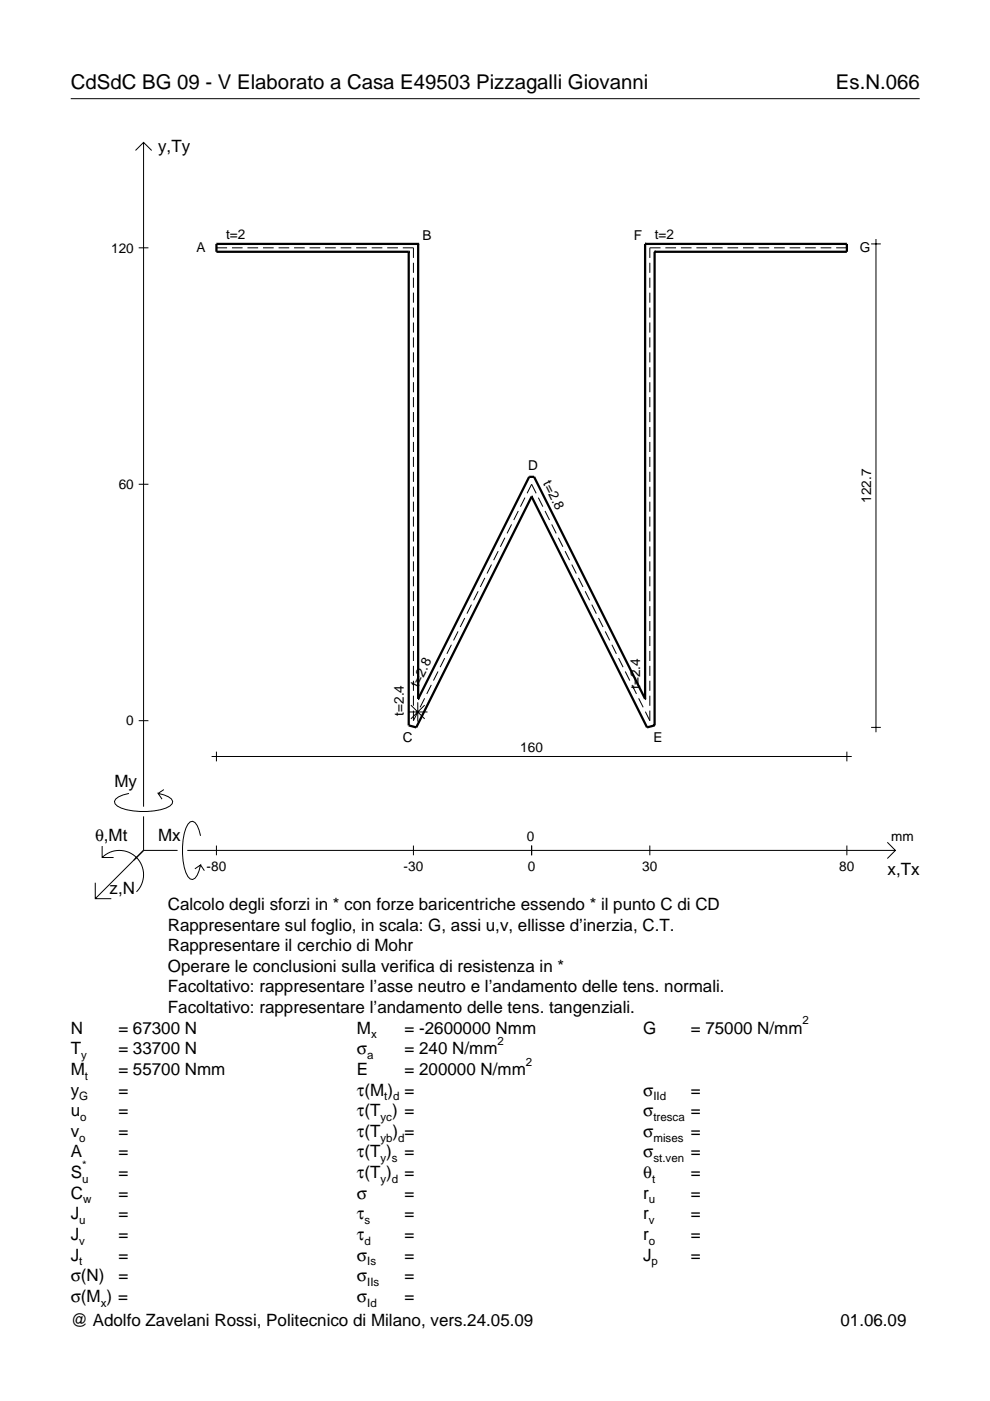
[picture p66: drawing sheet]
<svg xmlns="http://www.w3.org/2000/svg" width="210mm" height="297mm" viewBox="0 0 210 297" stroke-linecap="round" stroke-linejoin="round" font-family="sans-serif">
<defs><g id="words">
<g font-size="4.3">
<text x="15" y="18.9">CdSdC BG 09 - V Elaborato a Casa E49503 Pizzagalli Giovanni</text>
<text x="177.2" y="18.9">Es.N.066</text>
</g>
<g font-size="3.6">
<text x="33.5" y="32.3">y,Ty</text>
<text x="24.3" y="166.9">My</text>
<text x="20.1" y="178.2">θ,Mt</text>
<text x="33.5" y="178.2">Mx</text>
<text x="188.2" y="185.5">x,Tx</text>
<text x="23.2" y="189.6">z,N</text>
<text x="35.6" y="192.9">Calcolo degli sforzi in * con forze baricentriche essendo * il punto C di CD</text>
<text x="35.6" y="197.3">Rappresentare sul foglio, in scala: G, assi u,v, ellisse d’inerzia, C.T.</text>
<text x="35.6" y="201.7">Rappresentare il cerchio di Mohr</text>
<text x="35.6" y="206">Operare le conclusioni sulla verifica di resistenza in *</text>
<text x="35.6" y="210.4">Facoltativo: rappresentare l’asse neutro e l’andamento delle tens. normali.</text>
<text x="35.6" y="214.8">Facoltativo: rappresentare l’andamento delle tens. tangenziali.</text>
<text x="15" y="219.2">N</text>
<text x="25.1" y="219.2">= 67300 N</text>
<text x="75.7" y="219.2">M</text>
<text x="85.8" y="219.2">= -2600000 Nmm</text>
<text x="136.4" y="219.2">G</text>
<text x="146.5" y="219.2">= 75000 N/mm</text>
<text x="15" y="227.9">M</text>
<text x="15" y="223.5">T</text>
<text x="25.1" y="223.5">= 33700 N</text>
<text x="25.1" y="227.9">= 55700 Nmm</text>
<text x="75.7" y="223.5">σ</text>
<text x="75.7" y="227.9">E</text>
<text x="85.8" y="223.5">= 240 N/mm</text>
<text x="85.8" y="227.9">= 200000 N/mm</text>
<text x="15" y="232.3">y</text>
<text x="25.1" y="232.3">=</text>
<text x="75.7" y="232.3">τ(M ) =</text>
<text x="136.4" y="232.3">σ</text>
<text x="146.5" y="232.3">=</text>
<text x="15" y="236.7">u</text>
<text x="25.1" y="236.7">=</text>
<text x="75.7" y="236.7">τ(T ) =</text>
<text x="136.4" y="236.7">σ</text>
<text x="146.5" y="236.7">=</text>
<text x="15" y="245.4">A</text>
<text x="15" y="241">v</text>
<text x="25.1" y="241">=</text>
<text x="25.1" y="245.4">=</text>
<text x="75.7" y="245.4">τ(T )</text>
<text x="75.7" y="241">τ(T</text>
<text x="83.3" y="241">) =</text>
<text x="85.8" y="245.4">=</text>
<text x="136.4" y="241">σ</text>
<text x="136.4" y="245.4">σ</text>
<text x="146.5" y="241">=</text>
<text x="146.5" y="245.4">=</text>
<text x="15" y="249.8">S</text>
<text x="25.1" y="249.8">=</text>
<text x="75.7" y="249.8">τ(T )</text>
<text x="85.8" y="249.8">=</text>
<text x="136.4" y="249.8">θ</text>
<text x="146.5" y="249.8">=</text>
<text x="15" y="254.2">C</text>
<text x="25.1" y="254.2">=</text>
<text x="75.7" y="254.2">σ</text>
<text x="85.8" y="254.2">=</text>
<text x="136.4" y="254.2">r</text>
<text x="146.5" y="254.2">=</text>
<text x="15" y="258.5">J</text>
<text x="15" y="262.9">J</text>
<text x="25.1" y="258.5">=</text>
<text x="25.1" y="262.9">=</text>
<text x="75.7" y="258.5">τ</text>
<text x="75.7" y="262.9">τ</text>
<text x="85.8" y="258.5">=</text>
<text x="85.8" y="262.9">=</text>
<text x="136.4" y="258.5">r</text>
<text x="136.4" y="262.9">r</text>
<text x="146.5" y="258.5">=</text>
<text x="146.5" y="262.9">=</text>
<text x="15" y="267.3">J</text>
<text x="25.1" y="267.3">=</text>
<text x="75.7" y="267.3">σ</text>
<text x="85.8" y="267.3">=</text>
<text x="136.4" y="267.3">J</text>
<text x="146.5" y="267.3">=</text>
<text x="15" y="271.7">σ(N)</text>
<text x="25.1" y="271.7">=</text>
<text x="75.7" y="271.7">σ</text>
<text x="85.8" y="271.7">=</text>
<text x="15" y="276">σ(M ) =</text>
<text x="15" y="281.2">@ Adolfo Zavelani Rossi, Politecnico di Milano, vers.24.05.09</text>
<text x="75.7" y="276">σ</text>
<text x="85.8" y="276">=</text>
<text x="178.2" y="281.2">01.06.09</text>
</g>
<g font-size="2.9">
<text x="23.6" y="53.5">120</text>
<text x="41.6" y="53.4">A</text>
<text x="47.9" y="50.7">t=2</text>
<text x="89.5" y="50.8">B</text>
<text x="134.4" y="50.8">F</text>
<text x="138.8" y="50.7">t=2</text>
<text x="182.3" y="53.4">G</text>
<text x="112" y="99.6">D</text>
<text x="25.2" y="103.7">60</text>
<text x="115.1" y="102.5" transform="rotate(63 115.1 102.5)">t=2.8</text>
<text x="184.7" y="106.6" transform="rotate(-90 184.7 106.6)">122.7</text>
<text x="88.7" y="145.9" transform="rotate(-63 88.7 145.9)">t=2.8</text>
<text x="135.7" y="146.1" transform="rotate(-90 135.7 146.1)">t=2.4</text>
<text x="26.8" y="153.8">0</text>
<text x="85.6" y="151.7" transform="rotate(-90 85.6 151.7)">t=2.4</text>
<text x="85.4" y="157.4">C</text>
<text x="110.3" y="159.4">160</text>
<text x="138.6" y="157.4">E</text>
<text x="111.7" y="178.2">0</text>
<text x="189" y="178.2">mm</text>
<text x="43.8" y="184.7">-80</text>
<text x="85.6" y="184.7">-30</text>
<text x="111.9" y="184.7">0</text>
<text x="136.2" y="184.7">30</text>
<text x="178" y="184.7">80</text>
</g>
<g font-size="2.4">
<text x="78.7" y="220.2">x</text>
<text x="105.5" y="221.5">2</text>
<text x="170.2" y="217.2">2</text>
<text x="17.2" y="224.5">y</text>
<text x="77.9" y="224.5">a</text>
<text x="111.5" y="225.9">2</text>
<text x="16.8" y="233.3">G</text>
<text x="18" y="228.9">t</text>
<text x="81.5" y="233.3">t d</text>
<text x="138.5" y="233.3">IId</text>
<text x="17" y="237.7">o</text>
<text x="80.7" y="237.7">yc</text>
<text x="138.5" y="237.7">tresca</text>
<text x="16.8" y="242">o</text>
<text x="80.7" y="242">yb d</text>
<text x="138.5" y="242">mises</text>
<text x="17.4" y="250.8">u</text>
<text x="17.4" y="247.8">*</text>
<text x="80.7" y="246.4">y s</text>
<text x="80.7" y="250.8">y d</text>
<text x="138.2" y="250.8">t</text>
<text x="138.5" y="246.4">st.ven</text>
<text x="17.6" y="255.2">w</text>
<text x="137.6" y="255.2">u</text>
<text x="16.8" y="259.5">u</text>
<text x="16.8" y="263.9">v</text>
<text x="77.3" y="259.5">s</text>
<text x="77.3" y="263.9">d</text>
<text x="137.6" y="259.5">v</text>
<text x="137.6" y="263.9">o</text>
<text x="16.8" y="268.3">t</text>
<text x="77.9" y="268.3">Is</text>
<text x="138.2" y="268.3">p</text>
<text x="77.9" y="272.7">IIs</text>
<text x="21.4" y="277">x</text>
<text x="77.9" y="277">Id</text>
</g>
</g></defs>
<g fill="none" stroke="#000" stroke-width=".21">
<path d="M15 20.9h180M28.7 31.9l1.7-1.7 1.8 1.7M30.4 30.2v140.8M29.4 52.5h2.1M45.9 52.5h2.2M49.2 52.5h2.2M52.5 52.5h2.2M55.8 52.5h2.2M59.1 52.5h2.2M62.3 52.5h2.3M65.6 52.5h2.3M68.9 52.5h2.3"/>
<path d="M72.2 52.5h2.3M75.5 52.5h2.3M78.8 52.5h2.3M82.1 52.5h2.3M85.4 52.5h2.3v2.2M87.7 55.7v2.1M87.7 58.9v2.1M137.8 55.7v2.1M137.8 58.9v2.1M140 52.5h-2.2v2.2M141.1 52.5h2.2M144.4 52.5h2.2"/>
<path d="M147.7 52.5h2.2M150.9 52.5h2.3M154.2 52.5h2.3M157.5 52.5h2.3M160.8 52.5h2.3M164.1 52.5h2.3M167.4 52.5h2.3M170.7 52.5h2.3M174 52.5h2.3M177.3 52.5h2.3M184.7 51.7h2.1M185.7 50.7v104.6"/>
<path d="M87.7 62v2.2M87.7 65.2v2.1M87.7 68.4v2.1M87.7 71.5v2.2M87.7 74.7v2.1M87.7 77.9v2.1M137.8 62v2.2M137.8 65.2v2.1M137.8 68.4v2.1M137.8 71.5v2.2M137.8 74.7v2.1M137.8 77.9v2.1"/>
<path d="M87.7 81v2.2M87.7 84.2v2.1M87.7 87.4v2.1M87.7 90.5v2.2M87.7 93.7v2.1M87.7 96.9v2.1M137.8 81v2.2M137.8 84.2v2.1M137.8 87.4v2.1M137.8 90.5v2.2M137.8 93.7v2.1M137.8 96.9v2.1"/>
<path d="M29.4 102.7h2.1M87.7 100v2.2M87.7 103.2v2.1M87.7 106.4v2.1M87.7 109.5v2.2M87.7 112.7v2.1M87.7 115.9v2.1M87.7 119v2.2M104.2 119.7l-.9 1.9M105.6 116.9l-.9 1.9M107 114l-.9 1.9M108.5 111.2l-1 1.9"/>
<path d="M109.9 108.3l-1 2M111.3 105.5l-1 1.9M111.8 104.6l.9-1.9 1 1.9M114.1 105.5l1 1.9M115.6 108.3l.9 2M117 111.2l.9 1.9M118.4 114l.9 1.9M119.8 116.9l1 1.9M121.2 119.7l1 1.9M137.8 100v2.2M137.8 103.2v2.1M137.8 106.4v2.1"/>
<path d="M137.8 109.5v2.2M137.8 112.7v2.1M137.8 115.9v2.1M137.8 119v2.2M87.7 122.2v2.1M87.7 125.3v2.2M87.7 128.5v2.1M87.7 131.7v2.1M87.7 134.8v2.2M87.7 138v2.1M94.3 139.5l-1 2M95.7 136.7l-1 1.9"/>
<path d="M97.1 133.9l-.9 1.9M98.5 131l-.9 1.9M100 128.2l-1 1.9M101.4 125.4l-1 1.9M102.8 122.5l-1 1.9M122.6 122.5l1 1.9M124.1 125.4l.9 1.9M125.5 128.2l.9 1.9M126.9 131l1 1.9M128.3 133.9l1 1.9M129.7 136.7l1 1.9M131.2 139.5l.9 2"/>
<path d="M137.8 122.2v2.1M137.8 125.3v2.2M137.8 128.5v2.1M137.8 131.7v2.1M137.8 134.8v2.2M137.8 138v2.1M29.4 152.8h2.1M45.9 159.4v2M86.5 151h4.1M87.1 149.5l2.9 2.9M87.7 141.2v2.1M87.7 144.3v2.2"/>
<path d="M87.7 147.5v2.1M87.7 150.7v2.1l.9-1.9M88.6 148.9v4.1M90 148.1l-.9 1.9M90 149.5l-2.9 2.9M91.4 145.2l-.9 1.9M92.9 142.4l-1 1.9M132.6 142.4l.9 1.9M134 145.2l.9 1.9M135.4 148.1l1 1.9M137.8 141.2v2.1M137.8 144.3v2.2"/>
<path d="M137.8 147.5v2.1M137.8 150.7v2.1l-1-1.9M179.6 159.4v2M184.7 154.2h2.1M21.7 179.4v2.4h2.4M27.3 168.2a3.6 3.6 0 0 0-3 1.7l.1 .5a5.6 5.6 0 0 0 3.8 1.5 13.4 13.4 0 0 0 7.8-1l.5-.5 .1-.5a3.6 3.6 0 0 0-3.1-1.7l.8 1.2M30.4 173.1v7.2M34.7 167.4l-1.2 .8M42.5 177.2a3.6 3.6 0 0 0-1.7-3.1l-.5 .2a5.7 5.7 0 0 0-1.5 3.7 13.3 13.3 0 0 0 1 7.9l.5 .5 .5 .1a3.6 3.6 0 0 0 1.7-3.1l-1.2 .8M44.9 160.4h135.7M45.9 179.3v2M87.7 179.3v2"/>
<path d="M112.7 179.3v2M137.8 179.3v2M179.6 179.3v2M188.1 178.6l1.7 1.7-1.7 1.7M20.2 187.2v3.3h3.4M21.7 181.8a5.1 5.1 0 0 1 7.2 0 5.1 5.1 0 0 1 0 7.3M30.4 180.3l-10.2 10.2M30.4 180.3h7.2M39.7 180.3h150.1M42.5 183.4l.8 1.2"/>
</g>
<g fill="none" stroke="#000" stroke-width=".48">
<path d="M86.7 53.4h.1M86.7 53.4v100.4l1.6 .4 24.4-48.9M88.7 51.7h.1M88.7 51.7h-42.8v1.7h40.8M88.7 51.7v96.5M136.8 51.7h.1M136.8 51.7h42.8v1.7h-40.8M136.8 51.7v96.5M138.8 53.4h.1M138.8 53.4v100.4l-1.6 .4-24.5-48.9M112.7 105.3h.1M88.7 148.2h.1"/>
<path d="M88.7 148.2l23.5-47.1h1l23.6 47.1M136.8 148.2h.1"/>
</g>
<use href="#words"/>
</svg>
